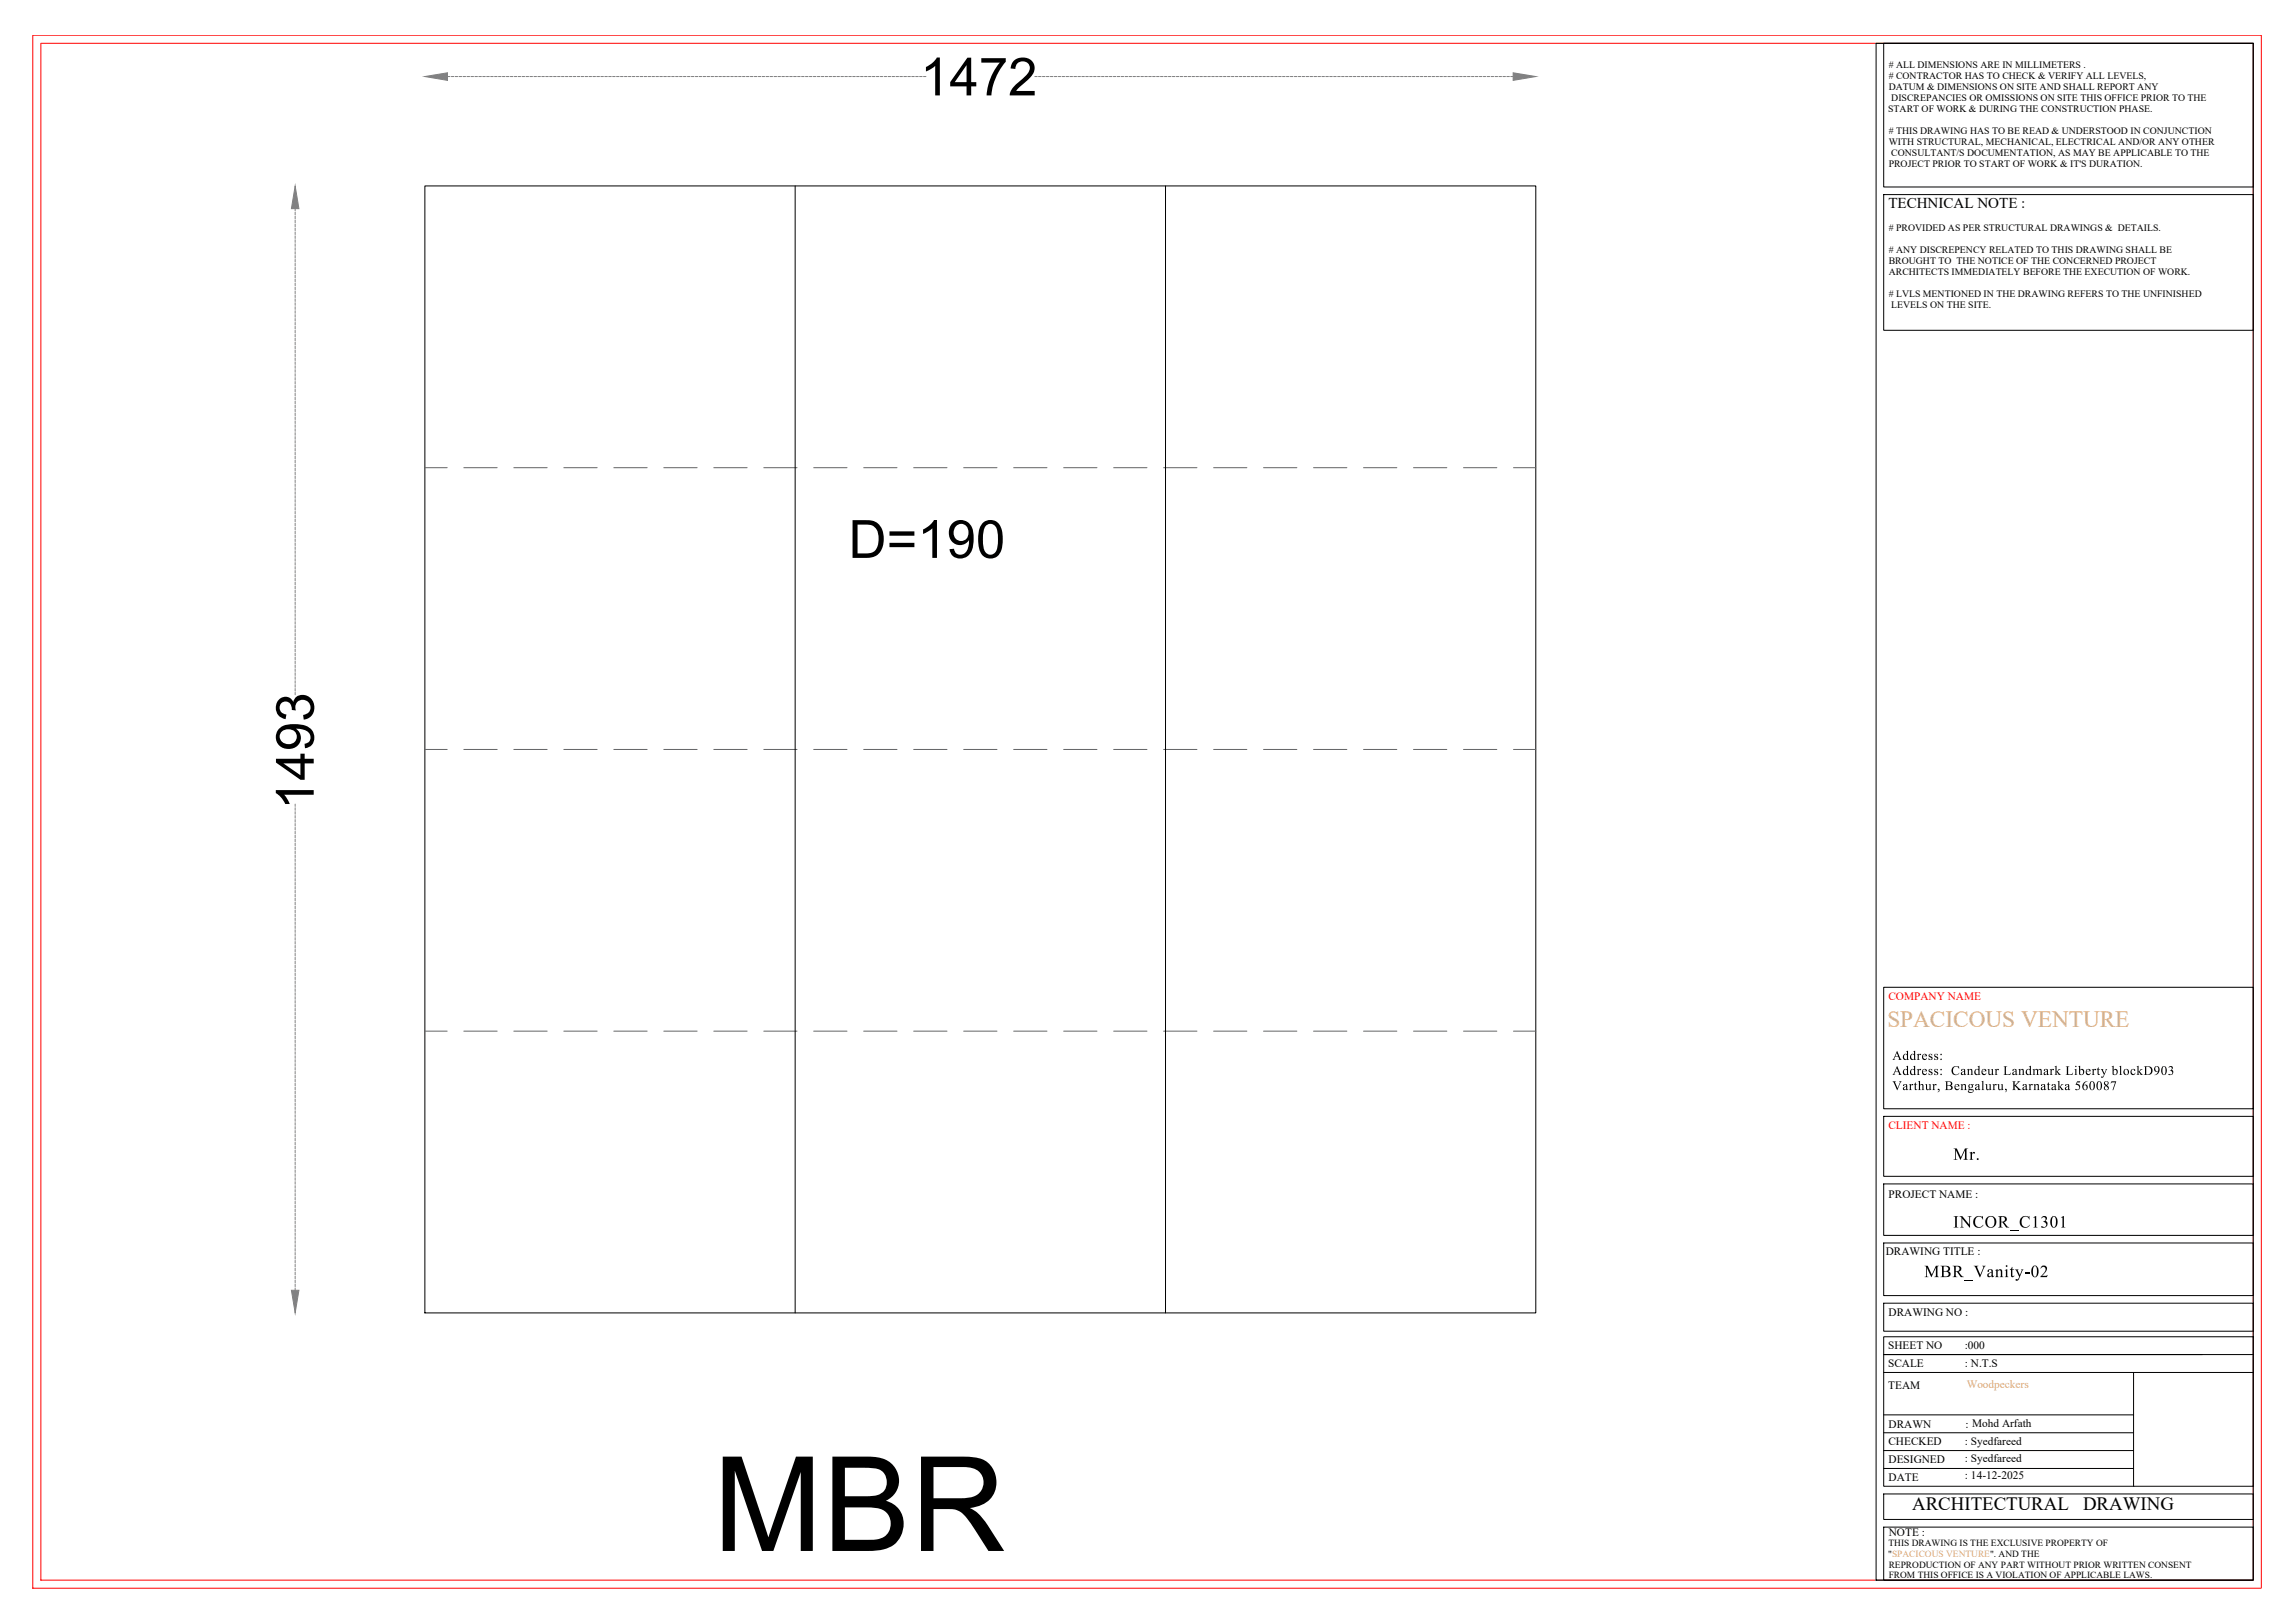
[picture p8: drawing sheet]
<svg xmlns="http://www.w3.org/2000/svg" width="1189mm" height="841mm" viewBox="0 0 1189 841" stroke-linecap="round" stroke-linejoin="round" font-family="sans-serif">
<defs><g id="words">
<text font-size="68.3" x="369" y="804">MBR</text>
<g font-size="27.3">
<text x="477" y="49">1472</text>
<text x="440" y="289">D=190</text>
<text x="163" y="420" transform="rotate(-90 163 420)">1493</text>
</g>
<text font-size="12" fill="#dda56e" x="978" y="532">SPACICOUS VENTURE</text>
<g font-size="9.8">
<text x="991" y="783">ARCHITECTURAL</text>
<text x="1080" y="783">DRAWING</text>
</g>
<g font-size="8.9">
<text x="1012" y="601">Mr.</text>
<text x="1012" y="636">INCOR_C1301</text>
<text x="997" y="662">MBR_Vanity-02</text>
</g>
<text font-size="7.8" x="979" y="108">TECHNICAL NOTE :</text>
<g font-size="6.8">
<text x="981" y="549">Address:</text>
<text x="981" y="557">Address: Candeur Landmark Liberty blockD903</text>
<text x="981" y="565">Varthur, Bengaluru, Karnataka 560087</text>
</g>
<g font-size="5.9" fill="#f00">
<text x="979" y="518">COMPANY NAME</text>
<text x="979" y="585">CLIENT NAME :</text>
</g>
<g font-size="5.9">
<text x="979" y="621">PROJECT NAME :</text>
<text x="977" y="650">DRAWING TITLE :</text>
<text x="979" y="682">DRAWING NO :</text>
<text x="979" y="699">SHEET NO</text>
<text x="1018" y="699">:000</text>
<text x="979" y="708">SCALE</text>
<text x="1018" y="708">: N.T.S</text>
<text x="979" y="720">TEAM</text>
<text x="979" y="740">DRAWN</text>
<text x="1019" y="740">: Mohd Arfath</text>
<text x="979" y="749">CHECKED</text>
<text x="1018" y="749">: Syedfareed</text>
<text x="979" y="758">DESIGNED</text>
<text x="1018" y="758">: Syedfareed</text>
<text x="979" y="768">DATE</text>
<text x="1018" y="766">: 14-12-2025</text>
<text x="979" y="796">NOTE :</text>
</g>
<text font-size="5.9" fill="#dda56e" x="1019" y="719">Woodpeckers</text>
<g font-size="5.1">
<text x="979" y="35"># ALL DIMENSIONS ARE IN MILLIMETERS .</text>
<text x="979" y="41"># CONTRACTOR HAS TO CHECK &amp; VERIFY ALL LEVELS,</text>
<text x="979" y="46">DATUM &amp; DIMENSIONS ON SITE AND SHALL REPORT ANY</text>
<text x="980" y="52">DISCREPANCIES OR OMISSIONS ON SITE THIS OFFICE PRIOR TO THE</text>
<text x="979" y="58">START OF WORK &amp; DURING THE CONSTRUCTION PHASE.</text>
<text x="979" y="69"># THIS DRAWING HAS TO BE READ &amp; UNDERSTOOD IN CONJUNCTION</text>
<text x="979" y="75">WITH STRUCTURAL, MECHANICAL, ELECTRICAL AND/OR ANY OTHER</text>
<text x="980" y="81">CONSULTANT/S DOCUMENTATION, AS MAY BE APPLICABLE TO THE</text>
<text x="979" y="87">PROJECT PRIOR TO START OF WORK &amp; IT'S DURATION.</text>
<text x="979" y="120"># PROVIDED AS PER STRUCTURAL DRAWINGS &amp; DETAILS.</text>
<text x="979" y="131"># ANY DISCREPENCY RELATED TO THIS DRAWING SHALL BE</text>
<text x="979" y="137">BROUGHT TO THE NOTICE OF THE CONCERNED PROJECT</text>
<text x="979" y="142">ARCHITECTS IMMEDIATELY BEFORE THE EXECUTION OF WORK.</text>
<text x="979" y="154"># LVLS MENTIONED IN THE DRAWING REFERS TO THE UNFINISHED</text>
<text x="980" y="160">LEVELS ON THE SITE.</text>
</g>
<g font-size="4.9">
<text x="979" y="801">THIS DRAWING IS THE EXCLUSIVE PROPERTY OF</text>
<text x="979" y="807">&quot;SPACICOUS VENTURE&quot;. AND THE</text>
<text x="979" y="812">REPRODUCTION OF ANY PART WITHOUT PRIOR WRITTEN CONSENT</text>
<text x="979" y="818">FROM THIS OFFICE IS A VIOLATION OF APPLICABLE LAWS.</text>
</g>
</g></defs>
<!-- layer: 0 -->
<path d="M220 96h576v584h-576zM412 96v584M604 96v584" fill="none" stroke="#000" stroke-width=".52"/>
<g fill="none" stroke="#808080" stroke-width=".52">
<path d="M232 40h1M234 40h1M236 40h1M238 40h1M240 40h1M242 40h1M244 40h1M246 40h1M248 40h1M250 40h2M252 40h2M254 40h2"/>
<path d="M256 40h2M258 40h2M260 40h2M262 40h2M264 40h2M267 40h1M269 40h1M271 40h1M273 40h1M275 40h1M277 40h1M279 40h1"/>
<path d="M281 40h1M283 40h1M285 40h1M287 40h1M289 40h1M291 40h1M293 40h1M295 40h1M297 40h1M299 40h1M301 40h2M303 40h2"/>
<path d="M305 40h2M307 40h2M309 40h2M311 40h2M313 40h2M315 40h2M317 40h2M320 40h1M322 40h1M324 40h1M326 40h1M328 40h1"/>
<path d="M330 40h1M332 40h1M334 40h1M336 40h1M338 40h1M340 40h1M342 40h1M344 40h1M346 40h1M348 40h1M350 40h1M352 40h1"/>
<path d="M354 40h2M356 40h2M358 40h2M360 40h2M362 40h2M364 40h2M366 40h2M368 40h2M371 40h1M373 40h1M375 40h1M377 40h1"/>
<path d="M379 40h1M381 40h1M383 40h1M385 40h1M387 40h1M389 40h1M391 40h1M393 40h1M395 40h1M397 40h1M399 40h1M401 40h1"/>
<path d="M403 40h2M405 40h2M407 40h2M409 40h2M411 40h2M413 40h2M415 40h2M417 40h2M419 40h2M421 40h2M424 40h1M426 40h1"/>
<path d="M428 40h1M430 40h1M432 40h1M434 40h1M436 40h1M438 40h1M440 40h1M442 40h1M444 40h1M446 40h1M448 40h1M450 40h1"/>
<path d="M452 40h1M454 40h1M456 40h2M458 40h2M460 40h2M462 40h2M464 40h2M466 40h2M468 40h2M470 40h2M472 40h2M475 40h1"/>
<path d="M477 40h1M479 40h1M536 40h2M538 40h2M540 40h2M542 40h2M544 40h2M546 40h2M548 40h2M550 40h2M552 40h2M554 40h2"/>
<path d="M557 40h1M559 40h1M561 40h1M563 40h1M565 40h1M567 40h1M569 40h1M571 40h1M573 40h1M575 40h1M577 40h1M579 40h1"/>
<path d="M581 40h1M583 40h1M585 40h1M587 40h1M589 40h2M591 40h2M593 40h2M595 40h2M597 40h2M599 40h2M601 40h2M603 40h2"/>
<path d="M606 40h1M608 40h1M610 40h1M612 40h1M614 40h1M616 40h1M618 40h1M620 40h1M622 40h1M624 40h1M626 40h1M628 40h1"/>
<path d="M630 40h1M632 40h1M634 40h1M636 40h1M638 40h2M640 40h2M642 40h2M644 40h2M646 40h2M648 40h2M650 40h2M652 40h2"/>
<path d="M654 40h2M656 40h2M659 40h1M661 40h1M663 40h1M665 40h1M667 40h1M669 40h1M671 40h1M673 40h1M675 40h1M677 40h1"/>
<path d="M679 40h1M681 40h1M683 40h1M685 40h1M687 40h1M689 40h1M691 40h2M693 40h2M695 40h2M697 40h2M699 40h2M701 40h2"/>
<path d="M703 40h2M705 40h2M707 40h2M710 40h1M712 40h1M714 40h1M716 40h1M718 40h1M720 40h1M722 40h1M724 40h1M726 40h1"/>
<path d="M728 40h1M730 40h1M732 40h1M734 40h1M736 40h1M738 40h1M740 40h1M742 40h2M744 40h2M746 40h2M748 40h2M750 40h2"/>
<path d="M752 40h2M754 40h2M756 40h2M758 40h2M760 40h2M763 40h1M765 40h1M767 40h1M769 40h1M771 40h1M773 40h1M775 40h1"/>
<path d="M777 40h1M779 40h1M781 40h1M783 40h1M153 108v1M153 110v1M153 112v1M153 114v1M153 116v1M153 118v2M153 120v2M153 122v2"/>
<path d="M153 124v2M153 126v2M153 128v2M153 130v2M153 132v2M153 134v2M153 136v2M153 139v1M153 141v1M153 143v1M153 145v1M153 147v1"/>
<path d="M153 149v1M153 151v1M153 153v1M153 155v1M153 157v1M153 159v1M153 161v1M153 163v1M153 165v1M153 167v1M153 169v1M153 171v2"/>
<path d="M153 173v2M153 175v2M153 177v2M153 179v2M153 181v2M153 183v2M153 185v2M153 187v2M153 190v1M153 192v1M153 194v1M153 196v1"/>
<path d="M153 198v1M153 200v1M153 202v1M153 204v1M153 206v1M153 208v1M153 210v1M153 212v1M153 214v1M153 216v1M153 218v1M153 220v1"/>
<path d="M153 222v2M153 224v2M153 226v2M153 228v2M153 230v2M153 232v2M153 234v2M153 236v2M153 239v1M153 241v1M153 243v1M153 245v1"/>
<path d="M153 247v1M153 249v1M153 251v1M153 253v1M153 255v1M153 257v1M153 259v1M153 261v1M153 263v1M153 265v1M153 267v1M153 269v1"/>
<path d="M153 271v1M153 273v2M153 275v2M153 277v2M153 279v2M153 281v2M153 283v2M153 285v2M153 287v2M153 289v2M153 292v1M153 294v1"/>
<path d="M153 296v1M153 298v1M153 300v1M153 302v1M153 304v1M153 306v1M153 308v1M153 310v1M153 312v1M153 314v1M153 316v1M153 318v1"/>
<path d="M153 320v1M153 322v1M153 324v2M153 326v2M153 328v2M153 330v2M153 332v2M153 334v2M153 336v2M153 338v2M153 340v2M153 343v1"/>
<path d="M153 345v1M153 347v1M153 349v1M153 351v1M153 353v1M153 355v1M153 357v1M153 359v1M153 417v1M153 419v1M153 421v1M153 423v1"/>
<path d="M153 425v1M153 427v1M153 429v1M153 431v1M153 433v1M153 435v1M153 437v1M153 439v1M153 441v1M153 443v1M153 445v1M153 447v1"/>
<path d="M153 449v2M153 451v2M153 453v2M153 455v2M153 457v2M153 459v2M153 461v2M153 463v2M153 465v2M153 467v2M153 470v1M153 472v1"/>
<path d="M153 474v1M153 476v1M153 478v1M153 480v1M153 482v1M153 484v1M153 486v1M153 488v1M153 490v1M153 492v1M153 494v1M153 496v1"/>
<path d="M153 498v1M153 500v1M153 502v2M153 504v2M153 506v2M153 508v2M153 510v2M153 512v2M153 514v2M153 516v2M153 518v2M153 521v1"/>
<path d="M153 523v1M153 525v1M153 527v1M153 529v1M153 531v1M153 533v1M153 535v1M153 537v1M153 539v1M153 541v1M153 543v1M153 545v1"/>
<path d="M153 547v1M153 549v1M153 551v1M153 553v2M153 555v2M153 557v2M153 559v2M153 561v2M153 563v2M153 565v2M153 567v2M153 570v1"/>
<path d="M153 572v1M153 574v1M153 576v1M153 578v1M153 580v1M153 582v1M153 584v1M153 586v1M153 588v1M153 590v1M153 592v1M153 594v1"/>
<path d="M153 596v1M153 598v1M153 600v1M153 602v2M153 604v2M153 606v2M153 608v2M153 610v2M153 612v2M153 614v2M153 616v2M153 618v2"/>
<path d="M153 620v2M153 623v1M153 625v1M153 627v1M153 629v1M153 631v1M153 633v1M153 635v1M153 637v1M153 639v1M153 641v1M153 643v1"/>
<path d="M153 645v1M153 647v1M153 649v1M153 651v1M153 653v1M153 655v2M153 657v2M153 659v2M153 661v2M153 663v2M153 665v2M153 667v2"/>
</g>
<g fill="#808080" stroke="#808080" stroke-width=".52">
<path d="M220 40l12-2v4z"/>
<path d="M784 38l12 2-12 2z"/>
<path d="M153 96l2 12h-4z"/>
<path d="M151 669h4l-2 11z"/>
</g>
<g fill="none" stroke="#636466" stroke-width=".52">
<path d="M220 242h12M240 242h18M266 242h18M292 242h17M318 242h17M344 242h17M370 242h17M396 242h17M422 242h17M448 242h17M474 242h17M499 242h18"/>
<path d="M525 242h18M551 242h18M577 242h17M603 242h17M629 242h17M655 242h17M681 242h17M707 242h17M733 242h17M758 242h18M784 242h12M220 388h12"/>
<path d="M240 388h18M266 388h18M292 388h17M318 388h17M344 388h17M370 388h17M396 388h17M422 388h17M448 388h17M474 388h17M499 388h18M525 388h18"/>
<path d="M551 388h18M577 388h17M603 388h17M629 388h17M655 388h17M681 388h17M707 388h17M733 388h17M758 388h18M784 388h12M220 534h12M240 534h18"/>
<path d="M266 534h18M292 534h17M318 534h17M344 534h17M370 534h17M396 534h17M422 534h17M448 534h17M474 534h17M499 534h18M525 534h18M551 534h18"/>
<path d="M577 534h17M603 534h17M629 534h17M655 534h17M681 534h17M707 534h17M733 534h17M758 534h18M784 534h12"/>
</g>
<!-- layer: TITLE BLOCK -->
<path d="M17 18h1155v805h-1155zM21 22h1147v797h-1147z" fill="none" stroke="#f00" stroke-width=".52"/>
<g fill="none" stroke="#000" stroke-width=".52">
<path d="M972 22h196v797h-196zM976 22h192v75h-192zM976 101h192v70h-192zM976 512h192v63h-192zM976 578h192v32h-192zM976 613h192v27h-192zM976 644h192v27h-192zM976 675h192v15h-192zM976 693h192v77h-192zM976 711h192M976 702h192M1106 711v59"/>
<path d="M976 733h130M976 752h130M976 742h130M976 774h192v13h-192zM976 761h130M976 791h192v28h-192z"/>
</g>
<g fill="#000">
<path d="M1124 553l1-1 1 1-1 1 1 1v1l-1 1h-1l2-1v-1h-2l2-1-1-1h-1zM1094 560h3l-2 5 1-4h-2zM1068 631l2-1v5v1h-2h1v-5zM1058 656h1l2 1v1l-3 3h3v1h-4l3-4-1-2-1 1z"/>
<path d="M1117 553h1l1 1-1 2-2 1 2-1v-1h-1zM1117 553v2h1v-2z"/>
<path d="M1121 553l1-1 1 2v2l-1 1h-1l-1-1zM1121 553v3l1 1v-3v-1z"/>
<path d="M1091 561l1-1 1 1-1 1 1 1-1 2-2-1 1-1-1-1zM1091 561a.9 .9 0 0 0 1 0 .9 .9 0 0 0-1 0zM1091 564a1 1 0 0 0 2 0 1 1 0 0 0-2 0z"/>
</g>
<use href="#words"/>
</svg>
